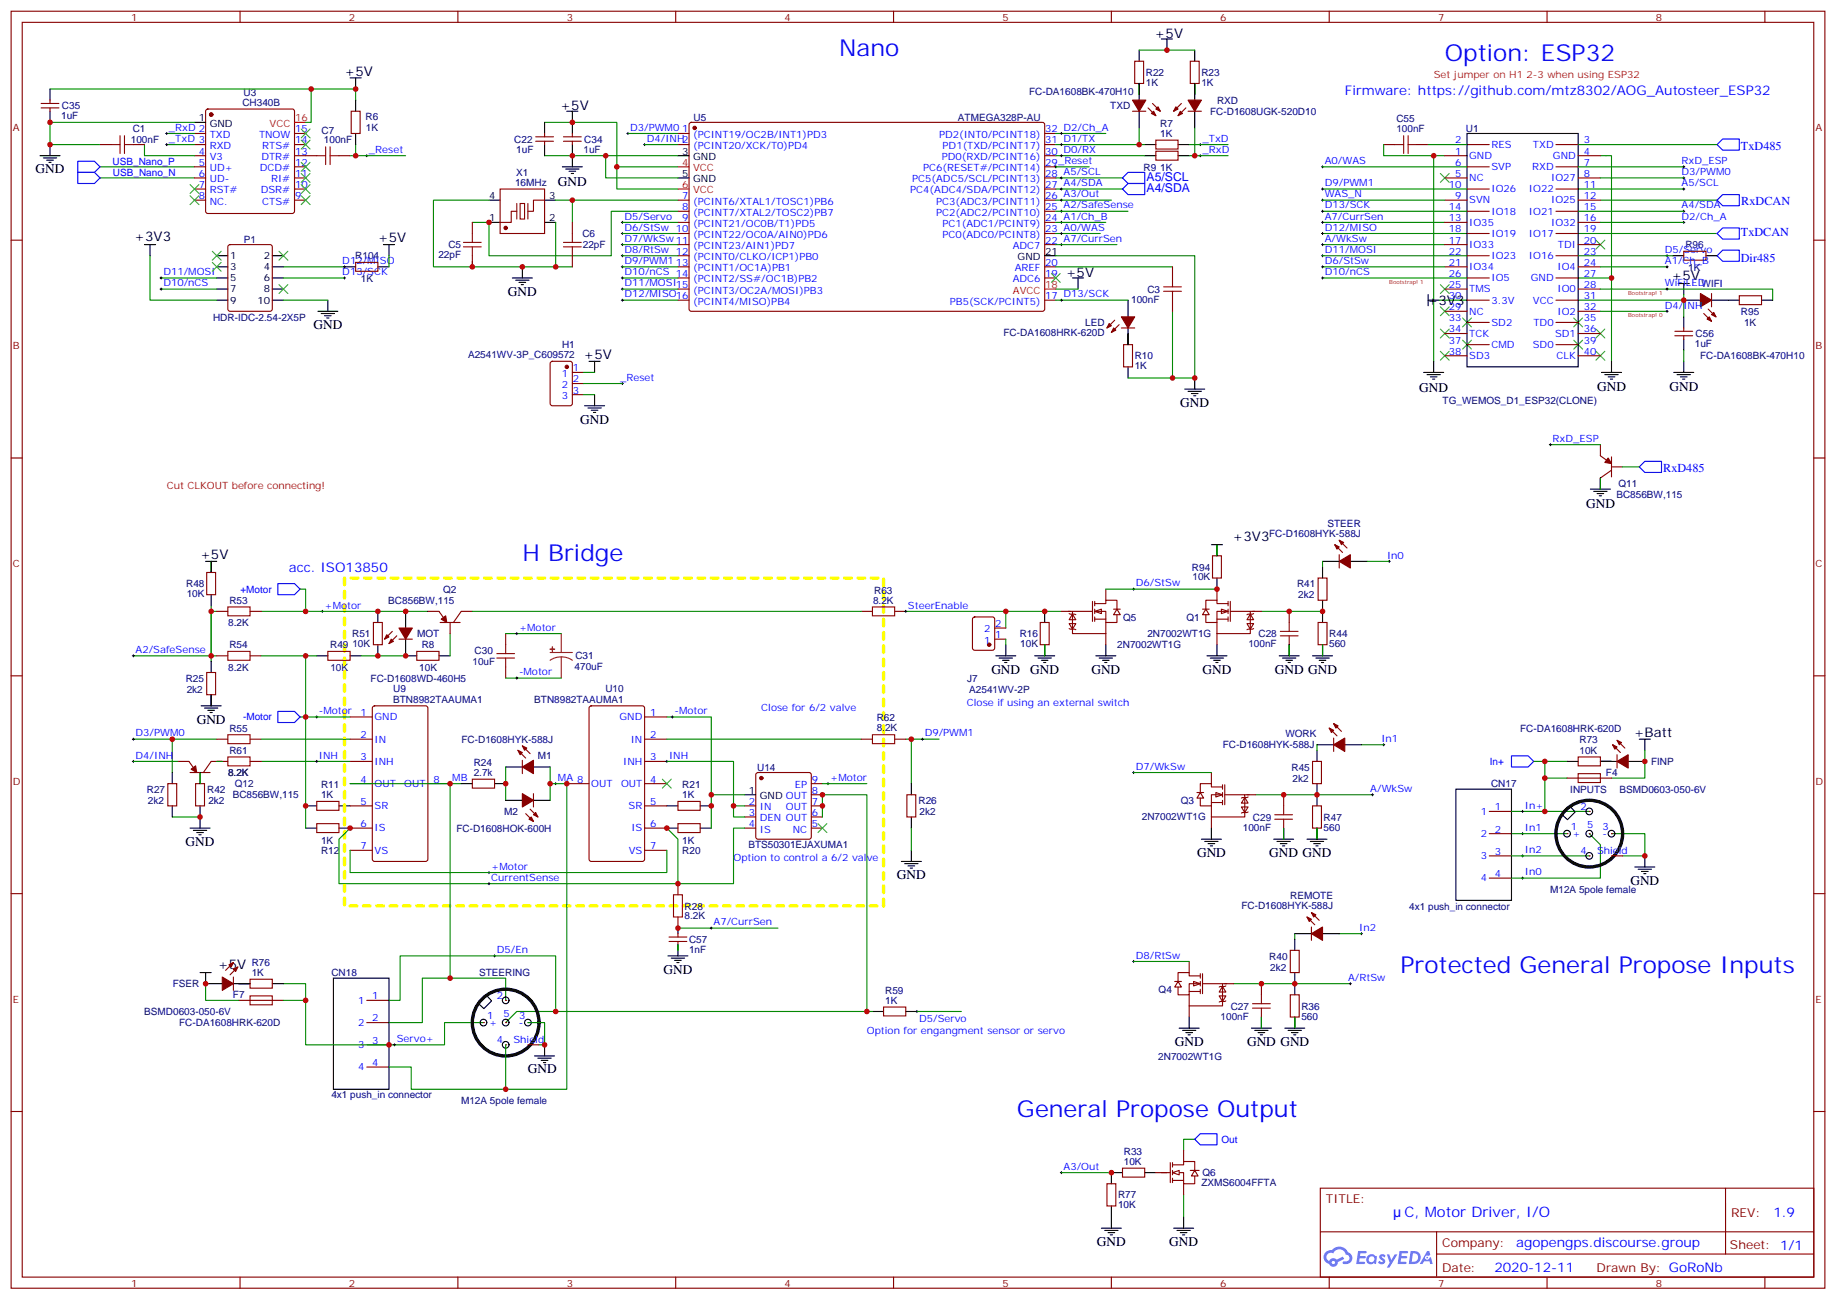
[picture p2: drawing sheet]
<svg xmlns="http://www.w3.org/2000/svg" width="583mm" height="413mm" viewBox="0 0 583 413" stroke-linecap="round" stroke-linejoin="round" font-family="sans-serif">
<defs><g id="words">
<g font-size="7.4" fill="#00f">
<text x="266.3" y="17.7">Nano</text>
<text x="458.6" y="19.4">Option: ESP32</text>
<text x="165.8" y="178.2">H Bridge</text>
<text x="444.5" y="308.7">Protected General Propose Inputs</text>
<text x="322.8" y="354.6">General Propose Output</text>
</g>
<text font-size="4.6" fill="#00f" x="445.8" y="386.2">C, Motor Driver, I/O</text>
<g font-size="4.2">
<text x="366.5" y="12.1">+5V</text>
<text x="109.4" y="24">+5V</text>
<text x="177.9" y="35">+5V</text>
<text x="11.3" y="55.1">GND</text>
<text x="177.1" y="59">GND</text>
<text x="42.6" y="76.5">+3V3</text>
<text x="119.9" y="76.9">+5V</text>
<text x="338.3" y="87.9">+5V</text>
<text x="530.6" y="88.9">+5V</text>
<text x="161.2" y="93.9">GND</text>
<text x="453.2" y="96.7">+3V3</text>
<text x="99.5" y="104.5">GND</text>
<text x="185.2" y="114">+5V</text>
<text x="450.5" y="124.3">GND</text>
<text x="507" y="124.2">GND</text>
<text x="529.9" y="124.2">GND</text>
<text x="374.6" y="129.2">GND</text>
<text x="184.1" y="134.4">GND</text>
<text x="503.5" y="161.3">GND</text>
<text x="391.2" y="171.8">+3V3</text>
<text x="63.5" y="177.5">+5V</text>
<text x="314.7" y="213.8">GND</text>
<text x="327" y="213.8">GND</text>
<text x="346.4" y="213.8">GND</text>
<text x="381.7" y="213.8">GND</text>
<text x="404.7" y="213.8">GND GND</text>
<text x="62.4" y="229.7">GND</text>
<text x="518.6" y="233.9">+Batt</text>
<text x="58.9" y="268.5">GND</text>
<text x="380" y="272">GND</text>
<text x="402.9" y="272">GND GND</text>
<text x="284.7" y="279.1">GND</text>
<text x="517.5" y="280.8">GND</text>
<text x="69.2" y="307.6">+5V</text>
<text x="210.6" y="309.1">GND</text>
<text x="372.9" y="332">GND</text>
<text x="395.8" y="332">GND GND</text>
<text x="167.6" y="340.5">GND</text>
<text x="348.2" y="395.5">GND</text>
<text x="371.1" y="395.5">GND</text>
</g>
<g font-size="4.2" fill="#00f">
<text x="426.9" y="30">Firmware: https://github.com/mtz8302/AOG_Autosteer_ESP32</text>
<text x="91.7" y="181.7">acc. ISO13850</text>
<text x="562.9" y="386.4">1.9</text>
<text x="481.3" y="396">agopengps.discourse.group</text>
<text x="474.4" y="403.8">2020-12-11</text>
</g>
<g font-size="3.9" fill="#00f">
<text x="552.6" y="47.7">TxD485</text>
<text x="364" y="57.3">A5/SCL</text>
<text x="364" y="60.9">A4/SDA</text>
<text x="552.7" y="65.2">RxDCAN</text>
<text x="552.6" y="75">TxDCAN</text>
<text x="552.6" y="83.1">Dir485</text>
<text x="527.9" y="150">RxD485</text>
</g>
<g font-size="3.9" fill="#800">
<text x="420.9" y="381.7">TITLE:</text>
<text x="549.5" y="386.4">REV:</text>
<text x="457.8" y="395.9">Company:</text>
<text x="549.1" y="396.6">Sheet: 1/1</text>
<text x="457.8" y="403.6">Date:</text>
<text x="506.8" y="403.7">Drawn By: GoRoNb</text>
</g>
<g font-size="3.2" fill="#800">
<text x="41.6" y="6.6">1</text>
<text x="110.8" y="6.6">2</text>
<text x="179.9" y="6.6">3</text>
<text x="249.1" y="6.6">4</text>
<text x="318.2" y="6.6">5</text>
<text x="387.3" y="6.6">6</text>
<text x="456.5" y="6.6">7</text>
<text x="525.6" y="6.6">8</text>
<text x="4.1" y="41.7">A</text>
<text x="576.3" y="41.7">A</text>
<text x="4.1" y="110.8">B</text>
<text x="576.3" y="110.8">B</text>
<text x="4.1" y="180">C</text>
<text x="576.3" y="180">C</text>
<text x="4.1" y="249.1">D</text>
<text x="576.3" y="249.1">D</text>
<text x="4.1" y="318.2">E</text>
<text x="576.3" y="318.2">E</text>
<text x="41.6" y="408.4">1</text>
<text x="110.8" y="408.4">2</text>
<text x="179.9" y="408.4">3</text>
<text x="249.1" y="408.4">4</text>
<text x="318.2" y="408.4">5</text>
<text x="387.3" y="408.4">6</text>
<text x="456.5" y="408.4">7</text>
<text x="525.6" y="408.4">8</text>
</g>
<g font-size="3.2" fill="#000080">
<text x="363.7" y="27.3">1K</text>
<text x="363.7" y="24.1">R22</text>
<text x="381.4" y="27.3">1K</text>
<text x="381.4" y="24.1">R23</text>
<text x="19.7" y="34.7">C35</text>
<text x="77" y="33.5">CH340B</text>
<text x="77.3" y="30.4">U3</text>
<text x="326.7" y="30">FC-DA1608BK-470H10</text>
<text x="352.4" y="34.7">TXD</text>
<text x="386.3" y="32.9">RXD</text>
<text x="19.4" y="37.9">1uF</text>
<text x="42.1" y="41.7">C1</text>
<text x="116.1" y="38.2">R6</text>
<text x="116.1" y="41.7">1K</text>
<text x="220.1" y="38.3">U5</text>
<text x="304.1" y="38.3">ATMEGA328P-AU</text>
<text x="368.3" y="40.2">R7</text>
<text x="384.1" y="36.5">FC-D1608UGK-520D10</text>
<text x="443.2" y="38.8">C55</text>
<text x="465.3" y="41.8">U1</text>
<text x="41.5" y="45.3">100nF</text>
<text x="102.1" y="42.4">C7</text>
<text x="102.8" y="45.5">100nF</text>
<text x="163.3" y="45.3">C22</text>
<text x="185.5" y="45.3">C34</text>
<text x="368.3" y="43.4">1K</text>
<text x="443.2" y="42">100nF</text>
<text x="163.9" y="48.5">1uF</text>
<text x="185.2" y="48.5">1uF</text>
<text x="163.5" y="58.9">16MHz</text>
<text x="163.8" y="55.8">X1</text>
<text x="363" y="54.1">R9</text>
<text x="368.3" y="54.4">1K</text>
<text x="77.4" y="77.1">P1</text>
<text x="184.9" y="75.2">C6</text>
<text x="112.8" y="82.3">R104</text>
<text x="139.2" y="82">22pF</text>
<text x="142.3" y="78.8">C5</text>
<text x="185" y="78.8">22pF</text>
<text x="535" y="78.8">R96</text>
<text x="114.5" y="89.4">1K</text>
<text x="535.9" y="85.9">1K</text>
<text x="364.2" y="92.9">C3</text>
<text x="67.6" y="101.8">HDR-IDC-2.54-2X5P</text>
<text x="359.1" y="96.1">100nF</text>
<text x="552.6" y="100">R95</text>
<text x="318.6" y="106.7">FC-DA1608HRK-620D</text>
<text x="344.5" y="103.5">LED</text>
<text x="538.2" y="107">C56</text>
<text x="553.6" y="103.5">1K</text>
<text x="148.6" y="113.6">A2541WV-3P_C609572</text>
<text x="178.4" y="110.4">H1</text>
<text x="538" y="110.2">1uF</text>
<text x="360.2" y="117.2">1K</text>
<text x="360.2" y="114.1">R10</text>
<text x="539.6" y="114">FC-DA1608BK-470H10</text>
<text x="457.9" y="128.1">TG_WEMOS_D1_ESP32(CLONE)</text>
<text x="513.7" y="154.7">Q11</text>
<text x="513.1" y="158.2">BC856BW,115</text>
<text x="421.4" y="167.2">STEER</text>
<text x="402.9" y="170.4">FC-D1608HYK-588J</text>
<text x="378.4" y="181.1">R94</text>
<text x="378.5" y="184.3">10K</text>
<text x="59.1" y="186.4">R48</text>
<text x="59.3" y="189.5">10K</text>
<text x="72.8" y="191.7">R53</text>
<text x="123.3" y="191.7">BC856BW,115</text>
<text x="140.7" y="188.2">Q2</text>
<text x="277.1" y="191.6">8.2K</text>
<text x="277.5" y="188.4">R63</text>
<text x="411.7" y="186.4">R41</text>
<text x="412.1" y="189.9">2k2</text>
<text x="356.5" y="197">Q5</text>
<text x="376.6" y="197">Q1</text>
<text x="72.5" y="198.7">8.2K</text>
<text x="111.8" y="202.2">R51</text>
<text x="132.4" y="202.3">MOT</text>
<text x="323.7" y="202.3">R16</text>
<text x="364.2" y="202.3">2N7002WT1G</text>
<text x="399.5" y="202.3">C28</text>
<text x="421.9" y="202.3">R44</text>
<text x="72.8" y="205.8">R54</text>
<text x="104.8" y="205.8">R49</text>
<text x="111.8" y="205.4">10K</text>
<text x="133.9" y="205.8">R8</text>
<text x="150.7" y="207.5">C30</text>
<text x="182.6" y="209.3">C31</text>
<text x="323.8" y="205.4">10K</text>
<text x="354.7" y="205.8">2N7002WT1G</text>
<text x="396.3" y="205.4">100nF</text>
<text x="421.9" y="205.4">560</text>
<text x="72.4" y="212.8">8.2K</text>
<text x="104.9" y="212.8">10K</text>
<text x="133.1" y="212.8">10K</text>
<text x="150" y="211.1">10uF</text>
<text x="182.4" y="212.5">470uF</text>
<text x="58.9" y="216.4">R25</text>
<text x="59.3" y="219.9">2k2</text>
<text x="117.6" y="216.4">FC-D1608WD-460H5</text>
<text x="124.8" y="219.8">U9</text>
<text x="192.2" y="219.8">U10</text>
<text x="307" y="216.4">J7</text>
<text x="307.7" y="219.9">A2541WV-2P</text>
<text x="124.8" y="223">BTN8982TAAUMA1</text>
<text x="169.6" y="223">BTN8982TAAUMA1</text>
<text x="72.8" y="232.2">R55</text>
<text x="278.3" y="232.2">8.2K</text>
<text x="278.3" y="229">R62</text>
<text x="408" y="234">WORK</text>
<text x="482.5" y="232.2">FC-DA1608HRK-620D</text>
<text x="72.8" y="239.3">R61</text>
<text x="146.5" y="235.8">FC-D1608HYK-588J</text>
<text x="388.1" y="237.5">FC-D1608HYK-588J</text>
<text x="501.4" y="239.2">10K</text>
<text x="501.4" y="236">R73</text>
<text x="150.4" y="243.2">R24</text>
<text x="170.7" y="241">M1</text>
<text x="240.3" y="244.6">U14</text>
<text x="410" y="244.6">R45</text>
<text x="524.1" y="242.9">FINP</text>
<text x="46.6" y="251.7">R27</text>
<text x="65.8" y="251.7">R42</text>
<text x="72.4" y="246.3">8.2K</text>
<text x="74.5" y="249.9">Q12</text>
<text x="101.9" y="250.2">R11</text>
<text x="150.4" y="246.3">2.7k</text>
<text x="216.6" y="250.2">R21</text>
<text x="410.3" y="248.1">2k2</text>
<text x="473.3" y="249.9">CN17</text>
<text x="498.4" y="251.6">INPUTS</text>
<text x="509.7" y="246.4">F4</text>
<text x="514.1" y="251.7">BSMD0603-050-6V</text>
<text x="46.9" y="255.2">2k2</text>
<text x="66.1" y="255.2">2k2</text>
<text x="73.9" y="253.4">BC856BW,115</text>
<text x="101.9" y="253.3">1K</text>
<text x="216.6" y="253.3">1K</text>
<text x="291.5" y="255.2">R26</text>
<text x="374.8" y="255.2">Q3</text>
<text x="160" y="258.7">M2</text>
<text x="291.9" y="258.7">2k2</text>
<text x="362.5" y="260.4">2N7002WT1G</text>
<text x="394.5" y="263.6">100nF</text>
<text x="397.7" y="260.5">C29</text>
<text x="420.2" y="263.6">560</text>
<text x="420.2" y="260.5">R47</text>
<text x="101.9" y="267.8">1K</text>
<text x="144.9" y="264">FC-D1608HOK-600H</text>
<text x="216.6" y="267.8">1K</text>
<text x="237.5" y="269.3">BTS50301EJAXUMA1</text>
<text x="101.9" y="271">R12</text>
<text x="216.6" y="271">R20</text>
<text x="409.6" y="285.4">REMOTE</text>
<text x="492" y="283.4">M12A 5pole female</text>
<text x="217.3" y="291.8">8.2K</text>
<text x="217.3" y="288.7">R28</text>
<text x="394" y="288.6">FC-D1608HYK-588J</text>
<text x="447.3" y="288.7">4x1 push_in connector</text>
<text x="218.7" y="299.2">C57</text>
<text x="218.7" y="302.5">1nF</text>
<text x="402.9" y="304.6">R40</text>
<text x="79.9" y="309.8">1K</text>
<text x="79.9" y="306.7">R76</text>
<text x="105.2" y="309.9">CN18</text>
<text x="152.1" y="309.9">STEERING</text>
<text x="403.2" y="308.1">2k2</text>
<text x="54.8" y="313.4">FSER</text>
<text x="73.9" y="316.9">F7</text>
<text x="281" y="315.5">R59</text>
<text x="367.8" y="315.2">Q4</text>
<text x="45.8" y="322.2">BSMD0603-050-6V</text>
<text x="281" y="318.6">1K</text>
<text x="387.4" y="323.6">100nF</text>
<text x="390.7" y="320.4">C27</text>
<text x="413.1" y="323.6">560</text>
<text x="413.1" y="320.4">R36</text>
<text x="56.9" y="325.8">FC-DA1608HRK-620D</text>
<text x="367.7" y="336.3">2N7002WT1G</text>
<text x="105.2" y="348.6">4x1 push_in connector</text>
<text x="146.3" y="350.5">M12A 5pole female</text>
<text x="356.7" y="369.7">10K</text>
<text x="356.7" y="366.5">R33</text>
<text x="381.4" y="376.4">ZXMS6004FFTA</text>
<text x="381.7" y="373.3">Q6</text>
<text x="354.9" y="383.6">10K</text>
<text x="354.9" y="380.4">R77</text>
</g>
<g font-size="3.2" fill="#f00">
<text x="455.1" y="24.7">Set jumper on H1 2-3 when using ESP32</text>
<text x="85.6" y="40.3">VCC</text>
<text x="93.7" y="38.5">16</text>
<text x="216.5" y="52.6">4</text>
<text x="216.5" y="59.7">6</text>
<text x="220" y="54.4">VCC</text>
<text x="220" y="61.4">VCC</text>
<text x="321.5" y="93.2">AVCC</text>
<text x="331.8" y="91.4">18</text>
</g>
<g font-size="3.2" fill="#00f">
<text x="53.6" y="41.5">_RxD 2</text>
<text x="200" y="41.5">D3/PWM0</text>
<text x="53.6" y="45">_TxD 3</text>
<text x="66.6" y="43.8">TXD</text>
<text x="66.6" y="47.3">RXD</text>
<text x="82.2" y="43.8">TNOW</text>
<text x="83.3" y="47.3">RTS#</text>
<text x="93.7" y="45.5">14</text>
<text x="93.7" y="42">15</text>
<text x="205.3" y="45">D4/INH2</text>
<text x="216.5" y="42">1</text>
<text x="220" y="43.8">(PCINT19/OC2B/INT1)PD3</text>
<text x="220" y="47.3">(PCINT20/XCK/T0)PD4</text>
<text x="298.1" y="43.8">PD2(INT0/PCINT18)</text>
<text x="299.2" y="47.3">PD1(TXD/PCINT17)</text>
<text x="331.8" y="45.5">31 D1/TX</text>
<text x="331.8" y="42">32 D2/Ch_A</text>
<text x="381.7" y="45">_TxD</text>
<text x="461.9" y="45.5">2</text>
<text x="473.4" y="47">RES</text>
<text x="486.6" y="47">TXD</text>
<text x="502.7" y="45.5">3</text>
<text x="35.8" y="52.3">USB_Nano_P</text>
<text x="63.1" y="49.1">4</text>
<text x="63.1" y="52.6">5</text>
<text x="66.6" y="50.8">V3</text>
<text x="83" y="50.8">DTR#</text>
<text x="93.7" y="52.6">12</text>
<text x="93.7" y="49.1">13</text>
<text x="117.1" y="48.5">_Reset</text>
<text x="299" y="50.8">PD0(RXD/PCINT16)</text>
<text x="331.8" y="52.6">29_Reset</text>
<text x="331.8" y="49.1">30 D0/RX</text>
<text x="381.7" y="48.5">_RxD</text>
<text x="420.5" y="52.1">A0/WAS</text>
<text x="461.9" y="49.1">1</text>
<text x="461.9" y="52.6">6</text>
<text x="466.4" y="50.5">GND</text>
<text x="493" y="50.5">GND</text>
<text x="502.7" y="49.1">4</text>
<text x="502.7" y="52.6">7</text>
<text x="533.8" y="52.1">RxD_ESP</text>
<text x="35.9" y="55.8">USB_Nano_N</text>
<text x="63.1" y="56.1">6</text>
<text x="63.1" y="59.7">7</text>
<text x="66.6" y="54.4">UD+</text>
<text x="66.6" y="57.9">UD-</text>
<text x="82.5" y="54.4">DCD#</text>
<text x="86" y="57.9">RI#</text>
<text x="93.7" y="59.7">10</text>
<text x="93.7" y="56.1">11</text>
<text x="289.6" y="57.9">PC5(ADC5/SCL/PCINT13)</text>
<text x="293.1" y="54.4">PC6(RESET#/PCINT14)</text>
<text x="331.8" y="59.7">27 A4/SDA</text>
<text x="331.8" y="56.1">28 A5/SCL</text>
<text x="420.5" y="59.1">D9/PWM1</text>
<text x="459.9" y="59.7">10</text>
<text x="461.9" y="56.1">5</text>
<text x="466.4" y="57.5">NC</text>
<text x="473.4" y="54">SVP</text>
<text x="486.4" y="54">RXD</text>
<text x="492.4" y="57.5">IO27</text>
<text x="502.7" y="56.1">8</text>
<text x="502.7" y="59.7">11</text>
<text x="533.8" y="59.1">A5/SCL</text>
<text x="533.8" y="55.6">D3/PWM0</text>
<text x="63.1" y="63.2">8</text>
<text x="66.6" y="61.4">RST#</text>
<text x="66.6" y="64.9">NC.</text>
<text x="82.8" y="61.4">DSR#</text>
<text x="83.2" y="64.9">CTS#</text>
<text x="93.7" y="63.2">9</text>
<text x="216.5" y="63.2">7</text>
<text x="220" y="64.9">(PCINT6/XTAL1/TOSC1)PB6</text>
<text x="288.9" y="61.4">PC4(ADC4/SDA/PCINT12)</text>
<text x="297.2" y="64.9">PC3(ADC3/PCINT11)</text>
<text x="331.8" y="63.2">26 A3/Out</text>
<text x="420.5" y="62.7">WAS_N</text>
<text x="461.9" y="63.2">9</text>
<text x="466.4" y="64.6">SVN</text>
<text x="473.4" y="61.1">IO26</text>
<text x="485.3" y="61.1">IO22</text>
<text x="492.4" y="64.6">IO25</text>
<text x="502.7" y="63.2">12</text>
<text x="198.3" y="69.7">D5/Servo</text>
<text x="216.5" y="66.7">8</text>
<text x="216.5" y="70.2">9</text>
<text x="220" y="68.5">(PCINT7/XTAL2/TOSC2)PB7</text>
<text x="297.2" y="68.5">PC2(ADC2/PCINT10)</text>
<text x="331.8" y="70.2">24 A1/Ch_B</text>
<text x="331.8" y="66.7">25 A2/SafeSense</text>
<text x="420.5" y="69.7">A7/CurrSen</text>
<text x="420.5" y="66.2">D13/SCK</text>
<text x="459.9" y="70.2">13</text>
<text x="459.9" y="66.7">14</text>
<text x="466.4" y="71.6">IO35</text>
<text x="473.4" y="68.1">IO18</text>
<text x="485.3" y="68.1">IO21</text>
<text x="492.4" y="71.6">IO32</text>
<text x="502.7" y="66.7">15</text>
<text x="502.7" y="70.2">16</text>
<text x="533.8" y="66.2">A4/SDA</text>
<text x="533.8" y="69.7">D2/Ch_A</text>
<text x="198.3" y="76.8">D7/WkSw 11</text>
<text x="198.3" y="73.2">D6/StSw 10</text>
<text x="220" y="72">(PCINT21/OC0B/T1)PD5</text>
<text x="220" y="75.5">(PCINT22/OC0A/AIN0)PD6</text>
<text x="299.2" y="75.5">PC0(ADC0/PCINT8)</text>
<text x="299.2" y="72">PC1(ADC1/PCINT9)</text>
<text x="331.8" y="77.3">22 A7/CurrSen</text>
<text x="331.8" y="73.8">23 A0/WAS</text>
<text x="420.5" y="76.8">A/WkSw</text>
<text x="420.5" y="73.2">D12/MISO</text>
<text x="459.9" y="77.3">17</text>
<text x="459.9" y="73.8">18</text>
<text x="473.4" y="75.2">IO19</text>
<text x="485.3" y="75.2">IO17</text>
<text x="502.7" y="73.8">19</text>
<text x="502.7" y="77.3">20</text>
<text x="108.7" y="83.8">D12/MISO</text>
<text x="198.3" y="83.8">D9/PWM1</text>
<text x="198.3" y="80.3">D8/RtSw 12</text>
<text x="220" y="79.1">(PCINT23/AIN1)PD7</text>
<text x="220" y="82.6">(PCINT0/CLKO/ICP1)PB0</text>
<text x="321.5" y="79.1">ADC7</text>
<text x="420.5" y="83.8">D6/StSw</text>
<text x="420.5" y="80.3">D11/MOSI</text>
<text x="459.9" y="80.8">22</text>
<text x="466.4" y="78.7">IO33</text>
<text x="473.4" y="82.2">IO23</text>
<text x="485.3" y="82.2">IO16</text>
<text x="494.5" y="78.7">TDI</text>
<text x="502.7" y="80.8">23</text>
<text x="528.5" y="80.3">D5/Servo</text>
<text x="528.5" y="83.8">A1/Ch_B</text>
<text x="51.9" y="87.3">D11/MOSI</text>
<text x="108.7" y="87.3">D13/SCK</text>
<text x="198.3" y="87.3">D10/nCS 14</text>
<text x="214.5" y="84.3">13</text>
<text x="220" y="86.1">(PCINT1/OC1A)PB1</text>
<text x="220" y="89.6">(PCINT2/SS#/OC1B)PB2</text>
<text x="321.5" y="89.6">ADC6</text>
<text x="322.1" y="86.1">AREF</text>
<text x="331.8" y="87.9">19</text>
<text x="331.8" y="84.3">20</text>
<text x="420.5" y="87.3">D10/nCS</text>
<text x="459.9" y="84.3">21</text>
<text x="459.9" y="87.9">26</text>
<text x="466.4" y="85.8">IO34</text>
<text x="473.4" y="89.3">IO5</text>
<text x="485.9" y="89.3">GND</text>
<text x="494.4" y="85.8">IO4</text>
<text x="502.7" y="84.3">24</text>
<text x="502.7" y="87.9">27</text>
<text x="51.9" y="90.9">D10/nCS</text>
<text x="198.3" y="94.4">D12/MISO16</text>
<text x="198.3" y="90.9">D11/MOSI15</text>
<text x="220" y="93.2">(PCINT3/OC2A/MOSI)PB3</text>
<text x="331.8" y="94.9">17 D13/SCK</text>
<text x="459.9" y="91.4">25</text>
<text x="459.9" y="94.9">30</text>
<text x="466.4" y="92.8">TMS</text>
<text x="494.4" y="92.8">IO0</text>
<text x="502.7" y="91.4">28</text>
<text x="502.7" y="94.9">31</text>
<text x="528.5" y="90.9">WiFiLEDWIFI</text>
<text x="220" y="96.7">(PCINT4/MISO)PB4</text>
<text x="301.5" y="96.7">PB5(SCK/PCINT5)</text>
<text x="459.9" y="98.5">29</text>
<text x="459.9" y="102">33</text>
<text x="466.4" y="99.9">NC</text>
<text x="473.4" y="96.3">3.3V</text>
<text x="486.6" y="96.3">VCC</text>
<text x="494.4" y="99.9">IO2</text>
<text x="502.7" y="98.5">32</text>
<text x="502.7" y="102">35</text>
<text x="528.5" y="97.9">D4/INH</text>
<text x="459.9" y="105.5">34</text>
<text x="466.4" y="106.9">TCK</text>
<text x="473.4" y="103.4">SD2</text>
<text x="486.8" y="103.4">TD0</text>
<text x="493.6" y="106.9">SD1</text>
<text x="502.7" y="105.5">36</text>
<text x="459.9" y="109">37</text>
<text x="459.9" y="112.6">38</text>
<text x="466.4" y="114">SD3</text>
<text x="473.4" y="110.5">CMD</text>
<text x="486.6" y="110.5">SD0</text>
<text x="494.1" y="114">CLK</text>
<text x="502.7" y="109">39</text>
<text x="502.7" y="112.6">40</text>
<text x="178.4" y="119.6">1</text>
<text x="181.9" y="117.9">1</text>
<text x="178.4" y="123.2">2</text>
<text x="181.9" y="121.4">2</text>
<text x="181.9" y="124.9">3</text>
<text x="196.8" y="120.9">_Reset</text>
<text x="178.4" y="126.7">3</text>
<text x="492.8" y="140.3">RxD_ESP</text>
<text x="440.3" y="177.3">In0</text>
<text x="76.3" y="188.1">+Motor</text>
<text x="360.5" y="186.1">D6/StSw</text>
<text x="103" y="193.2">+Motor</text>
<text x="288.2" y="193.2">SteerEnable</text>
<text x="164.7" y="200.2">+Motor</text>
<text x="312.4" y="200.8">2</text>
<text x="315.9" y="202.5">1</text>
<text x="315.9" y="199">2</text>
<text x="43" y="207.3">A2/SafeSense</text>
<text x="312.4" y="204.3">1</text>
<text x="164.7" y="214.3">-Motor</text>
<text x="101.2" y="226.7">-Motor</text>
<text x="114.4" y="227.2">1</text>
<text x="206.4" y="227.2">1</text>
<text x="214.1" y="226.7">-Motor</text>
<text x="241.7" y="225.8">Close for 6/2 valve</text>
<text x="306.9" y="224">Close if using an external switch</text>
<text x="43" y="233.8">D3/PWM0</text>
<text x="77.1" y="228.7">-Motor</text>
<text x="118.9" y="228.6">GND</text>
<text x="196.6" y="228.6">GND</text>
<text x="293.5" y="233.8">D9/PWM1</text>
<text x="114.4" y="234.3">2</text>
<text x="118.9" y="235.7">IN</text>
<text x="200.2" y="235.7">IN</text>
<text x="206.4" y="234.3">2</text>
<text x="438.5" y="235.5">In1</text>
<text x="43" y="240.8">D4/INH</text>
<text x="101.2" y="240.8">INH</text>
<text x="114.4" y="241.3">3</text>
<text x="118.9" y="242.7">INH</text>
<text x="197.8" y="242.7">INH</text>
<text x="206.4" y="241.3">3</text>
<text x="212.4" y="240.8">INH</text>
<text x="360.5" y="244.3">D7/WkSw</text>
<text x="472.9" y="242.9">In+</text>
<text x="114.4" y="248.4">4</text>
<text x="118.9" y="249.8">OUT</text>
<text x="128.3" y="249.8">OUT</text>
<text x="137.6" y="248.4">8</text>
<text x="143.6" y="247.9">MB</text>
<text x="177.1" y="247.9">MA 8</text>
<text x="187.7" y="249.8">OUT</text>
<text x="197.1" y="249.8">OUT</text>
<text x="206.4" y="248.4">4</text>
<text x="252.3" y="250.2">EP</text>
<text x="257.7" y="251.9">8</text>
<text x="257.7" y="248.4">9</text>
<text x="263.5" y="247.9">+Motor</text>
<text x="435" y="251.4">A/WkSw</text>
<text x="114.4" y="255.4">5</text>
<text x="118.9" y="256.9">SR</text>
<text x="199.5" y="256.9">SR</text>
<text x="206.4" y="255.4">5</text>
<text x="237.7" y="255.4">2</text>
<text x="241.2" y="257.2">IN</text>
<text x="249.4" y="257.2">OUT</text>
<text x="257.7" y="255.4">7</text>
<text x="474.5" y="257.2">1</text>
<text x="484" y="256.7">In+</text>
<text x="501.6" y="257.2">2</text>
<text x="114.4" y="262.5">6</text>
<text x="118.9" y="263.9">IS</text>
<text x="200.4" y="263.9">IS</text>
<text x="206.4" y="262.5">6</text>
<text x="237.7" y="259">3</text>
<text x="237.7" y="262.5">4</text>
<text x="241.2" y="260.7">DEN OUT</text>
<text x="257.7" y="262.5">5</text>
<text x="257.7" y="259">6</text>
<text x="470" y="258.6">1</text>
<text x="484" y="263.7">In1</text>
<text x="498.6" y="263.6">1</text>
<text x="503.8" y="262.9">5</text>
<text x="508.7" y="263.6">3</text>
<text x="114.4" y="269.6">7</text>
<text x="206.4" y="269.6">7</text>
<text x="241.2" y="264.3">IS</text>
<text x="251.6" y="264.3">NC</text>
<text x="470" y="265.7">2</text>
<text x="474.5" y="264.3">2</text>
<text x="499.2" y="265.7">+</text>
<text x="508.7" y="265.7">-</text>
<text x="118.9" y="271">VS</text>
<text x="199.6" y="271">VS</text>
<text x="232.8" y="273.4">Option to control a 6/2 valve</text>
<text x="470" y="272.7">3</text>
<text x="474.5" y="271.3">3</text>
<text x="484" y="270.8">In2</text>
<text x="501.6" y="271">4</text>
<text x="506.9" y="271">Shield</text>
<text x="155.9" y="276.1">+Motor</text>
<text x="155.9" y="279.6">CurrentSense</text>
<text x="470" y="279.8">4</text>
<text x="474.5" y="278.4">4</text>
<text x="484" y="277.8">In0</text>
<text x="226.5" y="293.7">A7/CurrSen</text>
<text x="431.4" y="295.5">In2</text>
<text x="157.7" y="302.5">D5/En</text>
<text x="360.5" y="304.3">D8/RtSw</text>
<text x="427.9" y="311.4">A/RtSw</text>
<text x="118.2" y="317.2">1</text>
<text x="157.7" y="317.2">2</text>
<text x="113.7" y="318.6">1</text>
<text x="154.6" y="323.5">1</text>
<text x="159.8" y="322.8">5</text>
<text x="164.7" y="323.5">3</text>
<text x="113.7" y="325.6">2</text>
<text x="118.2" y="324.2">2</text>
<text x="155.2" y="325.6">+</text>
<text x="164.7" y="325.6">-</text>
<text x="275.2" y="328.1">Option for engangment sensor or servo</text>
<text x="291.7" y="324.4">D5/Servo</text>
<text x="113.7" y="332.7">3</text>
<text x="118.2" y="331.3">3</text>
<text x="125.9" y="330.8">Servo+</text>
<text x="157.7" y="330.9">4</text>
<text x="163" y="330.9">Shield</text>
<text x="113.7" y="339.8">4</text>
<text x="118.2" y="338.3">4</text>
<text x="387.7" y="362.8">Out</text>
<text x="337.6" y="371.3">A3/Out</text>
</g>
<g font-size="3.2">
<text x="63.1" y="38.5">1</text>
<text x="66.6" y="40.3">GND</text>
<text x="216.5" y="49.1">3</text>
<text x="220" y="50.8">GND</text>
<text x="216.5" y="56.1">5</text>
<text x="220" y="57.9">GND</text>
<text x="155.3" y="63.2">4</text>
<text x="174.3" y="63.2">3</text>
<text x="155.3" y="70.2">1</text>
<text x="174.3" y="70.2">2</text>
<text x="73" y="82.2">1</text>
<text x="83.7" y="82.2">2</text>
<text x="323" y="82.6">GND</text>
<text x="331.8" y="80.8">21</text>
<text x="73" y="85.8">3</text>
<text x="73" y="89.3">5</text>
<text x="83.7" y="85.8">4</text>
<text x="83.7" y="89.3">6</text>
<text x="73" y="92.8">7</text>
<text x="83.7" y="92.8">8</text>
<text x="73" y="96.3">9</text>
<text x="81.7" y="96.3">10</text>
<text x="237.7" y="251.9">1</text>
<text x="241.2" y="253.7">GND OUT</text>
</g>
<text font-size="3.2" fill="#c00" x="52.9" y="155.3">Cut CLKOUT before connecting!</text>
<g font-size="1.8" fill="#f00">
<text x="441" y="90">Bootstrap! 1</text>
<text x="516.8" y="93.5">Bootstrap! 1</text>
<text x="516.8" y="100.6">Bootstrap! 0</text>
</g>
</g></defs>
<g fill="none" stroke="#870000" stroke-width=".35">
<path d="M3.5 3.6h575.8v405.3h-575.8zM7.1 7.1h568.6v398.3h-568.6zM76.2 3.6v3.5M145.3 3.6v3.5M214.5 3.6v3.5M283.6 3.6v3.5M352.8 3.6v3.5M421.9 3.6v3.5M491.1 3.6v3.5M560.2 3.6v3.5M3.5 76.2h3.6M575.7 76.2h3.6"/>
<path d="M3.5 145.4h3.6M575.7 145.4h3.6M3.5 214.5h3.6M575.7 214.5h3.6M3.5 283.7h3.6M575.7 283.7h3.6M3.5 352.8h3.6M575.7 352.8h3.6M419.1 377.2h156.6v28.2h-156.6zM547.7 377.2v20.9M419.1 391h156.5M456 398.1h119.6"/>
<path d="M456 391v14.1M76.2 405.4v3.5M145.3 405.4v3.5M214.5 405.4v3.5M283.6 405.4v3.5M352.8 405.4v3.5M421.9 405.4v3.5M491.1 405.4v3.5M560.2 405.4v3.5"/>
</g>
<g fill="#5487ff">
<path d="M438.1 398.3a1.22 1.22 0 0 1 1.7 .3l-.4 .6a.47 .47 0 0 0-.3-.4 .47 .47 0 0 0-.5 .2l.1 .2a1.14 1.14 0 0 1 .8 1.7 1.14 1.14 0 0 1-1.9 0l-.2-.2 .5-.5 .7 .4a.29 .29 0 0 0 .3-.2 .29 .29 0 0 0-.2-.4 1.04 1.04 0 0 1-.6-1.7z"/>
<path d="M431.1 397.1h2.3l.4 .2-.2 .5h-1.8l-.1 .9h1.5l.3 .3-.3 .4h-1.6l-.2 1.1 1.7 .1 .2 .3-.2 .3h-2.6z"/>
<path d="M444.2 397.1l2.7 .2-.1 .5h-1.8l-.2 .9h1.6l.3 .3-.4 .4h-1.6l-.1 1.1 1.7 .1 .2 .3-.2 .3h-2.7z"/>
<path d="M453 397.1h.7l.3 1.2-.6 .4a.69 .69 0 0 0-1 .2 .69 .69 0 0 0 .4 1 .69 .69 0 0 0 .9-.6l.5-.3 .6 2.2h-.8l-.3-.9h-1.7l-.5 .9h-.8z"/>
<path d="M440.2 398.2h.8l.6 1.8 1.1-1.8h.9l-2.6 4.2h-.8l.9-1.6z"/>
<path d="M447.8 397.1l-.6 4.1h1.3a2.11 2.11 0 0 0 2.5-2.1 2.11 2.11 0 0 0-2.5-2zM448.5 397.8a1.43 1.43 0 0 1 1.6 1.6 1.43 1.43 0 0 1-2 1.1z"/>
<path d="M434.1 398.7a1.54 1.54 0 0 0-.1 2.1 1.54 1.54 0 0 0 2.1 .2l.7 .2 .3-2.3-.6-.3a1.49 1.49 0 0 0-2.4 .1zM434.3 399.7a.95 .95 0 0 1 1.9 0 .95 .95 0 0 1-1.9 0z"/>
<path d="M420.8 397.5a2.18 2.18 0 0 0 1.1 3.7 1.44 1.44 0 0 0 1.6 .9 1.44 1.44 0 0 0 1.2-1.5l2-1-.5-.7-1.9 .9a1.47 1.47 0 0 0-2.4 .5 1.39 1.39 0 0 1-.7-2 1.39 1.39 0 0 1 2-.4 2.12 2.12 0 0 1 2.2-1.3 2.12 2.12 0 0 1 1.9 1.6 1.14 1.14 0 0 1 1 1.5 1.14 1.14 0 0 1-1.6 .7 .43 .43 0 0 0-.5 .3 .43 .43 0 0 0 .4 .5 1.98 1.98 0 0 0 2.5-1.2 1.98 1.98 0 0 0-1.2-2.5 3.1 3.1 0 0 0-5.3-.7l-.9 .1zM422.7 400.8a.55 .55 0 0 1 1.1 0 .55 .55 0 0 1-1.1 0z"/>
<circle cx="453" cy="399.2" r=".26"/>
</g>
<g fill="none" stroke="#008700" stroke-width=".35">
<path d="M361.6 15.9h17.6M15.9 28.3h82.9v10.5h-1.8M61.7 38.8h-45.8v7.1h15.8M98.8 28.3h14.1v3.5M181.7 38.8h14.1v14.2M361.6 26.5v3.5M379.2 26.5v3.5M31.7 53h30M31.7 56.5h30M45.9 45.9v3.5h15.8M52.9 42.4h8.8M52.9 45.9h8.8"/>
<path d="M112.9 45.9v3.5h-1.8M112.9 49.4h15.9M199.3 42.4h15.9M204.6 45.9h10.6M215.2 49.4h-22.9v7.1h22.9M215.2 53h-19.4v7h19.4M335.1 53h10.6M335.1 56.5h21.2M335.1 42.4h15.9M335.1 45.9h28.3M335.1 49.4h28.3M361.6 40.6v5.3"/>
<path d="M377.5 45.9h12.3M377.5 49.4h12.3M379.2 40.6v8.8M458.6 49.4h-3.5v65.3M508 49.4h3.5v65.3M155.2 63.5h-17.6v21.2h44.1M176.4 70.6v14.1M176.4 63.5h38.8M181.7 63.5v7.1M197.6 70.6h17.6M197.6 74.1h17.6M197.6 77.6h17.6"/>
<path d="M215.2 67.1h-21.2v14.1h-38.8v-10.6h-5.3M335.1 70.6h15.9M335.1 74.1h14.1M335.1 60h21.2M335.1 63.5h17.7M335.1 67.1h23M419.8 70.6h38.8M419.8 74.1h45.9M419.8 77.6h38.8M500.9 74.1h44.1M500.9 60h33.6M508 63.5h37"/>
<path d="M51.2 88.2h17.6M90 84.7h19.4M149.9 82.9v1.8M197.6 91.8h17.6M197.6 84.7h17.6M197.6 95.3h17.6M197.6 81.2h17.6M335.1 81.2h44.1v38.8h-7v-21.2M335.1 91.8h7.1M335.1 84.7h37.1M335.1 95.3h23M456.8 95.3h8.9"/>
<path d="M500.9 95.3h33.6v5.3M500.9 88.2h10.6M508 91.8h54.7v3.5M508 98.8h21.2M358.1 105.9v3.5M358.1 120h14.1M67 178.2v3.5M433.9 178.2h7.1M67 192.3v17.6M67 194.1h1.8M400.4 194.1h19.4M42.3 208.2h26.5"/>
<path d="M82.9 208.2h14.1v19.4h-1.8M160.5 215.2h17.7M42.3 234.6h26.5M54.7 234.6v10.6M67 220.5v3.5M82.9 234.6h28.2M97 227.6v35.3M211.7 227.6h14.1v35.3M211.7 234.6h61.7M287.5 234.6h1.8M298.1 234.6h-8.8v14.1M418 236.4v1.8"/>
<path d="M432.2 236.4h7M54.7 259.3h8.8M82.9 241.7h28.2M146.4 248.7h-3.5v61.8h17.6v7M160.5 243.5v10.5M174.6 243.5v10.5M398.6 252.3h37.1M289.3 262.9v7M411 296.4v1.7M425.1 296.4h7.1M391.6 312.2h37M153.5 324.6h-12.4v7h-17.6"/>
<path d="M276.9 321.1h-112.9l-3.5 3.5M336.9 372.2h15.9M375.7 379.3v7M379.2 361.6h-3.5v3.6"/>
</g>
<g fill="#870000" stroke="#870000" stroke-width=".35">
<circle cx="67" cy="36.4" r=".53"/>
<circle cx="220.5" cy="40.6" r=".53"/>
<circle cx="160.5" cy="72.4" r=".53"/>
</g>
<g fill="none" stroke="#870000" stroke-width=".35">
<path d="M360.2 19.4h2.8v7.1h-2.8zM377.8 19.4h2.8v7.1h-2.8zM65.5 34.8l.5-.2h26.8l.5 .2 .2 .5v31.8l-.2 .5-.5 .2h-26.8l-.5-.3-.2-.4v-31.8zM111.5 35.3h2.8v7.1h-2.8zM219 39l.4-.2 111.8 .1 .4 .6-.1 58.9-.6 .4-111.7-.1-.5-.6v-58.6zM61.7 42.4h3.6M61.7 45.9h3.6M61.7 49.4h3.6M61.7 53h3.6M61.7 56.5h3.6M93.5 42.4h3.5M93.5 45.9h3.5"/>
<path d="M93.5 49.4h3.5M93.5 53h3.5M93.5 56.5h3.5M215.2 42.4h3.5M215.2 45.9h3.5M331.6 42.4h3.5M331.6 45.9h3.5M331.6 49.4h3.5M331.6 53h3.5M331.6 56.5h3.5M366.9 44.5h7v2.8h-7zM366.9 48h7v2.8h-7z"/>
<path d="M458.6 49.4h7.1M458.6 56.5h7.1M465.7 45.9h7M465.7 53h7M493.9 45.9h7M493.9 53h7M500.9 49.4h7.1M500.9 56.5h7.1M61.7 60h3.6M61.7 63.5h3.6M93.5 60h3.5M93.5 63.5h3.5"/>
<path d="M158.7 60h14.2v14.1h-14.2zM164 67.1h-1.7v3.5h-3.6M165.1 64.6h1.4v4.9h-1.4zM172.9 63.5h-3.6v3.6h-1.7M215.2 63.5h3.5M215.2 67.1h3.5M215.2 70.6h3.5M215.2 74.1h3.5M215.2 77.6h3.5M331.6 60h3.5M331.6 63.5h3.5M331.6 67.1h3.5"/>
<path d="M331.6 70.6h3.5M331.6 74.1h3.5M331.6 77.6h3.5M458.6 63.5h7.1M458.6 70.6h7.1M458.6 77.6h7.1M465.7 60h7M465.7 67.1h7M465.7 74.1h7M493.9 60h7M493.9 67.1h7M493.9 74.1h7"/>
<path d="M500.9 63.5h7.1M500.9 70.6h7.1M500.9 77.6h7.1M215.2 81.2h3.5M215.2 84.7h3.5M215.2 88.2h3.5M215.2 91.8h3.5M215.2 95.3h3.5M331.6 84.7h3.5M331.6 88.2h3.5M331.6 95.3h3.5M458.6 84.7h7.1"/>
<path d="M458.6 91.8h7.1M458.6 98.8h7.1M465.7 81.2h7M465.7 88.2h7M465.7 95.3h7M493.9 81.2h7M493.9 88.2h7M493.9 95.3h7M500.9 84.7h7.1M500.9 91.8h7.1M500.9 98.8h7.1M356.7 109.4h2.8v7.1h-2.8z"/>
<path d="M458.6 105.9h7.1M458.6 112.9h7.1M465.7 102.3h7M465.7 109.4h7M493.9 102.3h7M493.9 109.4h7M500.9 105.9h7.1M500.9 112.9h7.1M65.6 181.7h2.8v7.1h-2.8zM409.2 194.1v3.5M65.6 213.5h2.8v7h-2.8zM160.5 201.1v3.5"/>
<path d="M160.5 211.7v3.5M409.2 204.6v3.6M111.1 227.6h7.1M111.1 234.6h7.1M118.4 224.3l.5-.3h16.2l.7 .5v48.2l-.4 .7h-16.5l-.7-.4v-48.2zM187.2 224.3l.5-.3h16.2l.7 .5v48.2l-.5 .7h-16.4l-.7-.4v-48.2zM204.6 227.6h7.1M204.6 234.6h7.1M53.3 248.7h2.8v7.1h-2.8zM100.5 254.4h7.1v2.8h-7.1zM111.1 241.7h7.1M111.1 248.7h7.1"/>
<path d="M111.1 255.8h7.1M135.8 248.7h7.1M179.9 248.7h7.1M204.6 241.7h7.1M204.6 248.7h7.1M204.6 255.8h7.1M215.2 254.4h7v2.8h-7zM287.9 252.3h2.8v7h-2.8zM407.5 252.3v3.5M100.5 261.4h7.1v2.9h-7.1zM111.1 262.9h7.1M111.1 269.9h7.1"/>
<path d="M204.6 262.9h7.1M204.6 269.9h7.1M215.2 261.4h7v2.9h-7zM407.5 262.9v3.5M280.5 319.7h7v2.8h-7zM400.4 312.2v3.6M400.4 322.8v3.6M356.3 370.8h7.1v2.8h-7.1zM366.9 372.2h4.6M371.5 369v6.4M372.2 372.2h3.5v3.5h3.5v-2.4M372.2 369.7h3.5v-1h3.5v2.8"/>
<path d="M372.2 369v1.5M372.2 371.5v1.4M372.2 374v1.4M372.2 374.7h3.5M375.7 365.2v3.5M375.7 375.7v3.6M377.8 371.5h2.8"/>
</g>
<g fill="none" stroke="#000" stroke-width=".35">
<path d="M361.6 15.9v3.5M368.7 12.4h3.5M370.4 12.4v3.5M379.2 15.9v3.5M61.7 38.8h3.6M111.1 24.7h3.6M112.9 24.7v3.6M112.9 31.8v3.5M361.6 26.5v3.5M379.2 26.5v3.5M12.7 49.4h6.3M13.8 50.1h4.2"/>
<path d="M14.8 50.8h2.1M15.5 51.5h.7M15.9 45.9v3.5M112.9 42.4v3.5M215.2 49.4h3.5M215.2 56.5h3.5M363.4 49.4h3.5M363.4 45.9h3.5M373.9 49.4h3.6M373.9 45.9h3.6M465.7 42.4h35.2v74.1h-35.2zM155.2 70.6h3.5"/>
<path d="M155.2 63.5h3.5M172.9 70.6h3.5M172.9 63.5h3.5M100.9 98.8h6.3M102 99.5h4.2M104.1 95.3v3.5M162.6 88.2h6.4M163.7 88.9h4.2M164.7 89.6h2.2M165.5 90.3h.7M165.8 84.7v3.5M331.6 81.2h3.5"/>
<path d="M340.4 88.2h3.6M342.2 88.2v3.6M453.3 95.3h3.5M453.3 93.5v3.5M532.7 90h3.5M534.5 90v3.5M103 100.2h2.1M103.7 100.9h.7M358.1 105.9v3.5M358.1 116.5v3.5M379.2 120v3.5M451.9 118.2h6.4"/>
<path d="M453 118.9h4.2M454 119.6h2.1M455.1 114.7v3.5M508.4 118.2h6.3M509.4 118.9h4.2M510.5 119.6h2.1M511.5 114.7v3.5M376.1 123.5h6.3M377.1 124.2h4.3M378.2 124.9h2.1M378.9 125.6h.7M454.7 120.3h.7"/>
<path d="M511.2 120.3h.7M65.3 178.2h3.5M67 178.2v3.5M67 188.8v3.5M67 209.9v3.6M406 208.2h6.4M407.1 208.9h4.2M408.2 209.6h2.1M408.9 210.3h.7M409.2 204.6v3.6M416.6 208.2h6.4M417.7 208.9h4.2"/>
<path d="M418.7 209.6h2.2M419.5 210.3h.7M419.8 204.6v3.6M63.9 224h6.3M64.9 224.8h4.2M66 225.5h2.1M66.7 226.2h.7M67 220.5v3.5M54.7 245.2v3.5M54.7 255.8v3.5M63.5 259.3v3.6M97 255.8h3.5"/>
<path d="M107.6 255.8h3.5M211.7 255.8h3.5M222.2 255.8h3.6M289.3 248.7v3.6M289.3 259.3v3.6M60.3 262.9h6.4M61.4 263.6h4.2M62.4 264.3h2.2M63.1 265h.8M97 262.9h3.5M107.6 262.9h3.5M211.7 262.9h3.5"/>
<path d="M222.2 262.9h3.6M286.1 273.4h6.4M287.2 274.1h4.2M288.2 274.8h2.1M288.9 275.6h.7M289.3 269.9v3.5M404.3 266.4h6.3M405.3 267.1h4.3M406.4 267.8h2.1M407.1 268.5h.7M407.5 262.9v3.5M414.9 266.4h6.3"/>
<path d="M415.9 267.1h4.3M417 267.8h2.1M417.7 268.5h.7M418 262.9v3.5M276.9 321.1h3.6M287.5 321.1h3.5M397.2 326.4h6.4M398.3 327.1h4.2M399.3 327.8h2.2M400 328.5h.8M400.4 322.8v3.6M407.8 326.4h6.4"/>
<path d="M408.9 327.1h4.2M409.9 327.8h2.1M410.6 328.5h.7M411 322.8v3.6M352.8 372.2h3.5M363.4 372.2h3.5M372.5 389.9h6.4M373.6 390.6h4.2M374.6 391.3h2.2M375.4 392h.7M375.7 386.3v3.6"/>
</g>
<path d="M93.5 38.8h3.5M215.2 53h3.5M215.2 60h3.5M331.6 91.8h3.5" fill="none" stroke="#f00" stroke-width=".35"/>
<g fill="none" stroke="#3c3" stroke-width=".35">
<path d="M95.6 44.5l2.8 2.8M95.6 51.5l2.8 2.9M95.6 55.1l2.8 2.8M95.6 58.6l2.8 2.8M95.6 41l2.8 2.8M98.4 44.5l-2.8 2.8M98.4 51.5l-2.8 2.9M98.4 55.1l-2.8 2.8M98.4 58.6l-2.8 2.8M98.4 41l-2.8 2.8M457.2 55.1l2.8 2.8M460 55.1l-2.8 2.8"/>
<path d="M60.3 62.1l2.8 2.8M63.1 62.1l-2.8 2.8M95.6 62.1l2.8 2.8M98.4 62.1l-2.8 2.8M506.6 76.2l2.8 2.9M509.4 76.2l-2.8 2.9M457.2 97.4l2.8 2.8M457.2 90.3l2.8 2.9M460 97.4l-2.8 2.8M460 90.3l-2.8 2.9M457.2 111.5l2.8 2.8M457.2 104.5l2.8 2.8"/>
<path d="M460 111.5l-2.8 2.8M460 104.5l-2.8 2.8M464.3 108l2.8 2.8M464.3 100.9l2.8 2.9M467.1 108l-2.8 2.8M467.1 100.9l-2.8 2.9M499.5 100.9l2.9 2.9M499.5 108l2.9 2.8M502.4 100.9l-2.9 2.9M502.4 108l-2.9 2.8M506.6 104.5l2.8 2.8M506.6 111.5l2.8 2.8"/>
<path d="M509.4 104.5l-2.8 2.8M509.4 111.5l-2.8 2.8"/>
</g>
<path d="M24.7 51.2h5.3l1.7 1.8-1.7 1.7h-5.3zM24.7 54.7h5.3l1.7 1.8-1.7 1.7h-5.3z" fill="none" stroke="#00f" stroke-width=".35"/>
<g fill="none" stroke="#000" stroke-width=".32">
<path d="M52.6 45.9h.7M52.6 42.4h.7M52.9 42v.7M52.9 45.5v.7M116.1 49.4h.7M116.4 49.1v.7M199 42.4h.7M199.3 42v.7M204.3 45.9h.7M204.6 45.5v.7M334.8 53h.7M335.1 52.6v.7"/>
<path d="M336.5 49.4h.8M336.5 45.9h.8M336.5 42.4h.8M336.5 56.5h.8M336.9 42v.7M336.9 45.5v.7M336.9 49.1v.7M336.9 56.1v.7M336.9 59.7v.7M380.6 49.4h.8M380.6 45.9h.8M381 45.5v.7"/>
<path d="M381 49.1v.7M197.2 77.6h.7M197.2 74.1h.7M197.2 70.6h.7M197.6 70.2v.7M197.6 73.8v.7M197.6 77.3v.7M336.5 74.1h.8M336.5 70.6h.8M336.5 67.1h.8M336.5 60h.8M336.5 63.5h.8"/>
<path d="M336.9 63.2v.7M336.9 66.7v.7M336.9 70.2v.7M336.9 73.8v.7M197.2 95.3h.7M197.2 91.8h.7M197.2 84.7h.7M197.2 81.2h.7M197.6 80.8v.7M197.6 84.3v.8M197.6 91.4v.7M197.6 94.9v.7"/>
<path d="M336.5 95.3h.8M336.9 94.9v.7M440.6 178.2h.7M441 177.8v.7M42 208.2h.7M42.3 207.8v.7M42 234.6h.7M42.3 234.3v.7M292.5 234.6h.7M292.8 234.3v.7M438.9 236.4h.7M439.2 236v.7"/>
<path d="M42 241.7h.7M42.3 241.3v.7M100.2 241.7h.7M100.5 241.3v.7M142.5 248.7h.7M142.9 248.4v.7M176 248.7h.7M176.4 248.4v.7M211.3 241.7h.7M211.7 241.3v.7M359.5 245.2h.7M359.8 244.9v.7"/>
<path d="M431.8 296.4h.7M432.2 296v.7M359.5 305.2h.7M359.8 304.8v.7M290.7 321.1h.7M291 320.7v.7M336.5 372.2h.8M336.9 371.9v.7"/>
</g>
<path d="M164 64.6v4.9M167.6 64.6v4.9" fill="none" stroke="#871200" stroke-width=".35"/>
<path d="M280.5 287.5v-104h-171.1v104h171.1" fill="none" stroke="#ff0" stroke-width="1.1" stroke-dasharray="2.1 2.1"/>
<g fill="none" stroke="#a10000" stroke-width=".35">
<path d="M409.2 197.6v2.8M157.7 207.5h5.6M157.7 208.9h5.6M160.5 204.6v2.9M160.5 208.9v2.8M406.4 201.8h5.6M406.4 200.4h5.6M409.2 201.8v2.8M404.6 258.6h5.7M407.5 255.8v2.8M404.6 260h5.7M407.5 260v2.9"/>
<path d="M397.6 318.6h5.6M400.4 315.8v2.8M397.6 320h5.6M400.4 320v2.8"/>
</g>
<path d="M174.6 207.1h7.1M178.2 208.5l1.8 .3 1.7 .8M178.2 208.5l-1.9 .3-1.7 .8M178.2 201.1v6M178.2 208.5v6.7" fill="none" stroke="#8c2424" stroke-width=".35"/>
<g fill="#8c2424" stroke="#8c2424" stroke-width=".35">
<path d="M174.6 206.1h1.4z"/>
<path d="M175.3 205.4l.1 1.4z"/>
</g>
<g fill="#fff" stroke="#870000" stroke-width=".35">
<path d="M379.2 371.5l1.1 1.8h-2.1z"/>
<path d="M372.2 372.2l2.1-.7v1.4z"/>
</g>
<g fill="none" stroke="#000" stroke-width=".35">
<path d="M15.9 28.3v3.5M15.9 35.3v3.5M172.9 38.8v3.6M179.9 35.3h3.5M181.7 35.3v7.1M361.6 26.5v5.3M361.6 35.3v5.3M379.2 26.5v5.3M379.2 35.3v5.3M172.9 45.9v3.5M178.5 53h6.4M179.6 53.7h4.2"/>
<path d="M180.6 54.4h2.1M181.3 55.1h.7M181.7 45.9v7.1M358.1 95.3v5.3M358.1 104.1v5.3M419.8 178.2h5.3M428.6 178.2h5.3M119.9 194.1v3.5M128.8 194.1v5.3M331.6 194.1v3.5M100.5 208.2h3.6M111.1 208.2h3.6"/>
<path d="M119.9 204.6v3.6M128.8 202.9v5.3h3.5M139.3 208.2h3.6M328.4 208.2h6.4M329.5 208.9h4.2M330.6 209.6h2.1M331.3 210.3h.7M331.6 204.6v3.6M418 236.4h5.3M426.9 236.4h5.3M520.3 234.6h3.6M522.1 234.6v3.6"/>
<path d="M63.5 245.2v3.5M63.5 255.8v3.5M146.4 248.7h3.5M157 248.7h3.5M160.5 254h5.3M160.5 243.5h5.3M169.3 254h5.3M169.3 243.5h5.3M462.1 250.5h17.7v35.3h-17.7zM497.4 241.7h3.5M508 241.7h5.3M516.8 241.7h5.3"/>
<path d="M518.9 275.2h6.4M520 275.9h4.2M521.1 276.6h2.1M521.8 277.3h.7M522.1 271.7v3.5M411 296.4h5.3M419.8 296.4h5.3M63.5 308.7h3.5M65.3 308.7v3.5h5.3M74.1 312.2h5.3M86.4 312.2h3.6M105.8 310.5h17.7v35.3h-17.7z"/>
<path d="M352.8 372.2v3.5M349.6 389.9h6.4M350.7 390.6h4.2M351.7 391.3h2.1M352.4 392h.7M352.8 382.8v7.1"/>
</g>
<g fill="none" stroke="#008700" stroke-width=".35">
<path d="M172.9 38.8h8.8M172.9 49.4h19.4M82.9 194.1h52.9M95.2 187h1.8v7.1M149.9 194.1h123.5M287.5 194.1h49.4M97 208.2h3.5M114.7 208.2h14.1M142.9 201.1v7.1M160.5 201.1h17.7M97 227.6h14.1M522.1 238.2v8.8h-10.6"/>
<path d="M111.1 248.7h31.8M174.6 248.7h5.3v97.1h-49.4v-7.1h-7M479.8 257.6h24.7M490.4 247h7M497.4 241.7h-7v15.9M508 241.7h3.5M111.1 269.9v7.1h100.6v-7.1M479.8 271.7h24.7M479.8 264.6h17.6M504.5 264.6l3.5 3.5v10.6h-28.2M511.5 264.6h10.6v7.1h-7M65.3 312.2v5.3h10.5"/>
<path d="M75.8 312.2h3.6M90 312.2h7v19.4h26.5M90 317.5h7M142.9 310.5h-8.8v14.1h-10.6"/>
</g>
<g fill="none" stroke="#000" stroke-width=".32">
<path d="M102 194.1h.7M102.3 193.7v.7M287.2 194.1h.7M287.5 193.7v.7M163.7 201.1h.7M163.7 215.2h.7M164 200.8v.7M164 214.9v.7M100.2 227.6h.7M100.5 227.2v.7M213.1 227.6h.7M213.4 227.2v.7"/>
<path d="M154.9 277h.7M155.2 276.6v.7M483 264.6h.7M483 278.7h.7M483 271.7h.7M483.3 264.3v.7M483.3 271.3v.7M483.3 278.4v.7"/>
</g>
<path d="M60.3 58.6l2.8 2.8M63.1 58.6l-2.8 2.8M333.7 86.8l2.8 2.8M336.5 86.8l-2.8 2.8" fill="none" stroke="#3c3" stroke-width=".35"/>
<g fill="none" stroke="#870000" stroke-width=".35">
<path d="M13.1 32.8h5.6M13.1 34.3h5.6M15.9 31.8v1M15.9 34.3v1M359.5 35.3h4.2M364.4 34.3l2.5 2.4M365.8 32.8l2.5 2.5M375 32.8l-2.5 2.5M376.4 34.3l-2.5 2.4M377.1 35.3h4.3M97 49.4h3.5M107.6 49.4h3.5"/>
<path d="M170 43.4h5.7M170 44.8h5.7M172.9 42.4v1M172.9 44.8v1.1M178.9 43.4h5.6M178.9 44.8h5.6M181.7 42.4v1M181.7 44.8v1.1M149.9 70.6v3.5M181.7 70.6v3.5M149.9 81.2v3.5M181.7 81.2v3.5"/>
<path d="M372.2 84.7v3.5M372.2 95.3v3.5M353.8 101.6l-2.4 2.5M355.2 103l-2.4 2.5M356 104.1h4.2M423.7 172.9l2.5 2.5M425.1 171.5l2.5 2.5M425.1 176.1v4.2M68.8 194.1h3.5M79.4 194.1h3.5M118.5 197.6h2.9v7h-2.9zM135.8 194.1h3.5l1.8 2.4"/>
<path d="M139.7 197.6h6.3M142.9 197.6v3.5M149.9 194.1h-3.5l-2.5 3.5M273.4 194.1h3.5M284 194.1h3.5M330.2 197.6h2.8v7h-2.8zM68.8 208.2h3.5M79.4 208.2h3.5M104.1 206.8h7v2.8h-7zM124.5 200.4l-2.4 2.5M125.9 201.8l-2.4 2.5M126.6 202.9h4.3"/>
<path d="M132.3 206.8h7v2.8h-7zM68.8 234.6h3.5M79.4 234.6h3.5M164.4 238.2l2.5 2.4M165.8 236.7l2.5 2.5M273.4 234.6h3.5M284 234.6h3.5M421.9 231.1l2.5 2.5M423.3 229.7l2.5 2.5M423.3 234.3v4.2M511.9 236.4l2.4 2.5M513.3 235l2.5 2.5"/>
<path d="M513.3 239.6v4.2M62.1 248.7h2.8v7.1h-2.8zM68.8 241.7h3.5M79.4 241.7h3.5M149.9 247.3h7.1v2.9h-7.1zM165.8 241.3v4.3M166.9 258.3l2.4 2.4M168.3 256.9l2.4 2.4M169.3 251.9v4.3M472.7 257.6h7.1M497.4 247h14.1M500.9 240.3h7.1v2.8h-7.1z"/>
<path d="M472.7 264.6h7.1M472.7 271.7h7.1M472.7 278.7h7.1M414.9 291.1l2.4 2.4M416.3 289.7l2.4 2.4M416.3 294.3v4.2M74.1 305.5l-2.5 2.5M74.1 310.1v4.3M75.5 307l-2.5 2.4M75.8 317.5h14.2M79.4 310.8h7v2.9h-7zM116.4 317.5h7.1"/>
<path d="M116.4 324.6h7.1M116.4 331.6h7.1M116.4 338.7h7.1M351.4 375.7h2.8v7.1h-2.8z"/>
</g>
<path d="M546.8 61.8h5.3v3.5h-5.3l-1.8-1.8zM88.2 185.2h5.3l1.7 1.8-1.7 1.8h-5.3zM88.2 225.8h5.3l1.7 1.8-1.7 1.7h-5.3zM381 359.9h5.3v3.5h-5.3l-1.8-1.8z" fill="none" stroke="#00f" stroke-width=".35"/>
<g fill="none" stroke="#a10000" stroke-width=".35">
<path d="M100.5 49.4h2.9M103.4 46.6v5.6M104.8 46.6v5.6M104.8 49.4h2.8M147.1 76.9h5.7M147.1 78.4h5.7M149.9 74.1v2.8M149.9 78.4v2.8M178.9 76.9h5.6M178.9 78.4h5.6M181.7 74.1v2.8M181.7 78.4v2.8"/>
<path d="M369.4 91.1h5.6M369.4 92.5h5.6M372.2 88.2v2.9M372.2 92.5v2.8M72.3 192.7h7.1v2.8h-7.1zM276.9 192.7h7.1v2.8h-7.1zM72.3 206.8h7.1v2.8h-7.1zM72.3 233.2h7.1v2.8h-7.1zM276.9 233.2h7.1v2.8h-7.1zM72.3 240.3h7.1v2.8h-7.1zM500.9 245.6h7.1v2.8h-7.1zM79.4 316.1h7v2.8h-7z"/>
</g>
<g fill="#870000" stroke="#870000" stroke-width=".35">
<path d="M140.1 196.5l1.4-1 .3 2.1z"/>
<path d="M359.5 31.8h4.2l-2.1 3.5z"/>
<path d="M366.2 35.3l.7 1.4-1.4-.7z"/>
<path d="M366.9 34.6l.7-.7 .7 1.4z"/>
<path d="M377.1 31.8h4.3l-2.2 3.5z"/>
<path d="M374.6 35.3l.8 .7-1.5 .7z"/>
<path d="M373.2 33.9l.7 .7-1.4 .7z"/>
<path d="M425.1 178.2l3.5-2.1v4.2z"/>
<path d="M423.7 172.9l1.4 .7-.7 .7z"/>
<path d="M425.1 171.5l1.4 .7-.7 .7z"/>
<path d="M423.3 236.4l3.6-2.1v4.2z"/>
<path d="M421.9 231.1l1.4 .7-.7 .7z"/>
<path d="M423.3 229.7l1.4 .7-.7 .7z"/>
<path d="M416.3 296.4l3.5-2.1v4.2z"/>
<path d="M414.9 291.1l1.4 .7-.7 .7z"/>
<path d="M416.3 289.7l1.4 .7-.7 .7z"/>
<path d="M165.8 251.9l3.5 2.1-3.5 2.2z"/>
<path d="M169.3 258.6l.7-.7 .7 1.4z"/>
<path d="M167.9 260l.7-.7 .7 1.4z"/>
<path d="M165.8 243.5l3.5-2.2v4.3z"/>
<path d="M164.4 238.2l1.4 .7-.7 .7z"/>
<path d="M165.8 236.7l1.4 .8-.7 .7z"/>
<path d="M126.6 199.4h4.3l-2.1 3.5z"/>
<path d="M124.2 202.9l.7 .7-1.4 .7z"/>
<path d="M122.8 201.5l.7 .7-1.4 .7z"/>
<path d="M356 100.6h4.2l-2.1 3.5z"/>
<path d="M353.5 104.1l.7 .7-1.4 .7z"/>
<path d="M352.1 102.7l.7 .7-1.4 .7z"/>
<path d="M513.3 241.7l3.5-2.1v4.2z"/>
<path d="M511.9 236.4l1.4 .7-.7 .7z"/>
<path d="M513.3 235l1.4 .7-.7 .7z"/>
<path d="M70.6 310.1l3.5 2.1-3.5 2.2z"/>
<path d="M74.1 307.7l1.4-.7-.7 1.4z"/>
<path d="M72.7 306.2l1.4-.7-.7 1.5z"/>
</g>
<circle cx="160.5" cy="324.6" r="10.6" fill="none" stroke="#000" stroke-width="1.1"/>
<g fill="#870000">
<circle cx="153.5" cy="324.6" r=".18"/>
<circle cx="167.6" cy="324.6" r=".18"/>
<circle cx="160.5" cy="331.6" r=".18"/>
<circle cx="160.5" cy="324.6" r=".18"/>
<circle cx="160.5" cy="317.5" r=".18"/>
</g>
<g fill="none" stroke="#000" stroke-width=".35">
<path d="M154.6 316.1l1.4 1.6-2.4 2.5-1.6-1.5"/>
<circle cx="160.5" cy="317.5" r="1.06"/>
<circle cx="153.5" cy="324.6" r="1.06"/>
<circle cx="160.5" cy="331.6" r="1.06"/>
<circle cx="160.5" cy="324.6" r="1.06"/>
<circle cx="167.6" cy="324.6" r="1.06"/>
</g>
<path d="M167.6 331.6h3.5" fill="none" stroke="#870000" stroke-width=".35"/>
<circle cx="504.5" cy="264.6" r="10.6" fill="none" stroke="#000" stroke-width="1.1"/>
<g fill="#870000">
<circle cx="497.4" cy="264.6" r=".18"/>
<circle cx="511.5" cy="264.6" r=".18"/>
<circle cx="504.5" cy="271.7" r=".18"/>
<circle cx="504.5" cy="264.6" r=".18"/>
<circle cx="504.5" cy="257.6" r=".18"/>
</g>
<g fill="none" stroke="#000" stroke-width=".35">
<path d="M419.8 180v3.5M419.8 190.5v7.1M419.8 204.6v3.6M418 238.2v3.5M418 248.7v7.1M498.6 256.2l1.4 1.5-2.5 2.5-1.5-1.5M381.4 266.4h6.3M382.4 267.1h4.2M383.5 267.8h2.1M384.2 268.5h.7M384.5 262.9v3.5M418 262.9v3.5"/>
<path d="M411 298.1v3.6M411 308.7v7.1M169.7 335.2h6.3M170.7 335.9h4.3M171.8 336.6h2.1M172.5 337.3h.7M172.9 331.6v3.6M411 322.8v3.6"/>
<circle cx="504.5" cy="257.6" r="1.06"/>
<circle cx="497.4" cy="264.6" r="1.06"/>
<circle cx="504.5" cy="271.7" r="1.06"/>
<circle cx="504.5" cy="264.6" r="1.06"/>
<circle cx="511.5" cy="264.6" r="1.06"/>
</g>
<path d="M439.2 45.9h3.5M449.8 45.9h3.5M418.4 197.6h2.8v7h-2.8zM418.4 183.5h2.8v7h-2.8zM416.6 241.7h2.9v7h-2.9zM416.6 255.8h2.9v7.1h-2.9zM511.5 271.7h3.6M409.6 301.7h2.8v7h-2.8zM409.6 315.8h2.8v7h-2.8z" fill="none" stroke="#870000" stroke-width=".35"/>
<path d="M419.8 53h45.9M439.2 45.9v3.5h15.9M453.3 45.9h12.4M419.8 60h45.9M419.8 67.1h45.9M419.8 63.5h38.8M419.8 84.7h38.8M419.8 88.2h45.9M419.8 204.6v3.6M160.5 331.6v14.2M167.6 324.6h5.3v7h-1.8" fill="none" stroke="#008700" stroke-width=".35"/>
<path d="M210.3 247.3l2.8 2.9M213.1 247.3l-2.8 2.9" fill="none" stroke="#3c3" stroke-width=".35"/>
<g fill="none" stroke="#000" stroke-width=".32">
<path d="M419.5 53h.7M419.8 52.6v.7M534.5 59.7v.7M419.5 63.5h.7M419.8 63.2v.7M534.1 60h.7M528.8 81.2h.7M529.2 80.8v.7M435.3 252.3h.7M435.7 251.9v.7M483 257.6h.7M483.3 257.2v.7"/>
<path d="M428.3 312.2h.7M428.6 311.9v.7M124.9 331.6h.7M125.2 331.3v.7"/>
</g>
<path d="M546.8 44.1h5.3v3.6h-5.3l-1.8-1.8zM545 74.1l1.8-1.7h5.3v3.5h-5.3zM546.8 79.4h5.3v3.5h-5.3l-1.8-1.7zM522.1 146.4h5.3v3.6h-5.3l-1.8-1.8z" fill="none" stroke="#00f" stroke-width=".35"/>
<path d="M442.7 45.9h2.9M445.6 43.1v5.6M447 45.9h2.8M447 43.1v5.6" fill="none" stroke="#a10000" stroke-width=".35"/>
<path d="M387.7 193.4l2.1 .7-2.1 .7z" fill="#fff" stroke="#870000" stroke-width=".35"/>
<g fill="none" stroke="#870000" stroke-width=".35">
<path d="M381.7 193.4h2.1M382.8 193.4l1 1.7h-2.1zM386.3 196.5h3.5M386.3 187v3.5M386.3 197.6v7M389.8 191.6h-3.5v-1.1h-3.5v2.9M389.8 194.1h-3.5v3.5h-3.5v-2.5M389.8 190.9v1.4M389.8 193.4v1.4M389.8 195.8v1.4M390.5 194.1h6.4v7h-10.6M390.5 190.9v6.3"/>
<path d="M395.8 197.9h2.1l-1 1.8zM396.9 194.9l1 1.8h-2.1zM396.9 194.1h3.5M397.9 194.8l-2.1 .3M397.9 199.5l-2.1 .4"/>
</g>
<path d="M331.6 204.6v3.6M409.2 204.6v3.6" fill="none" stroke="#008700" stroke-width=".35"/>
<path d="M383.1 208.2h6.4M384.2 208.9h4.2M385.2 209.6h2.1M385.9 210.3h.7M386.3 204.6v3.6" fill="none" stroke="#000" stroke-width=".35"/>
<path d="M385.9 251.6l2.2 .7-2.2 .7z" fill="#fff" stroke="#870000" stroke-width=".35"/>
<g fill="none" stroke="#870000" stroke-width=".35">
<path d="M379.9 251.6h2.2M381 251.6l1.1 1.7h-2.2zM384.5 254.7h3.6M384.5 245.2v3.5M384.5 255.8v7.1M388.1 249.8h-3.6v-1.1h-3.5v2.9M388.1 252.3h-3.6v3.5h-3.5v-2.5M388.1 249.1v1.4M388.1 251.6v1.4M388.1 254v1.4M388.8 252.3h6.3v7h-10.6M388.8 249.1v6.3"/>
<path d="M394.1 256.2h2.1l-1.1 1.7zM395.1 253.2l1.1 1.7h-2.1zM395.1 252.3h3.5M396.2 253l-2.1 .3M396.2 257.7l-2.1 .4"/>
</g>
<path d="M359.8 245.2h24.7M407.5 262.9v3.5M418 262.9v3.5M400.4 322.8v3.6M411 322.8v3.6" fill="none" stroke="#008700" stroke-width=".35"/>
<path d="M378.9 311.5l2.1 .7-2.1 .7z" fill="#fff" stroke="#870000" stroke-width=".35"/>
<g fill="none" stroke="#870000" stroke-width=".35">
<path d="M372.9 311.5h2.1M373.9 311.5l1.1 1.8h-2.1zM377.5 314.7h3.5M377.5 305.2v3.5M377.5 315.8v7M381 309.8h-3.5v-1.1h-3.6v2.8M381 312.2h-3.5v3.6h-3.6v-2.5M381 309.1v1.4M381 311.5v1.4M381 314v1.4M381.7 312.2h6.4v7.1h-10.6M381.7 309.1v6.3"/>
<path d="M387 316.1h2.1l-1 1.8zM388.1 313.1l1 1.8h-2.1zM388.1 312.2h3.5M389.1 312.9l-2.1 .4M389.1 317.7l-2.1 .4"/>
</g>
<path d="M374.3 326.4h6.3M375.4 327.1h4.2M376.4 327.8h2.1M377.1 328.5h.7M377.5 322.8v3.6" fill="none" stroke="#000" stroke-width=".35"/>
<path d="M419.8 178.2v1.8M359.8 305.2h17.7" fill="none" stroke="#008700" stroke-width=".35"/>
<path d="M347.5 194.1l2.1-.7v1.4z" fill="#fff" stroke="#870000" stroke-width=".35"/>
<g fill="none" stroke="#870000" stroke-width=".35">
<path d="M31.7 45.9h3.6M42.3 45.9h3.6M72.6 77.9l.4-.3h12.7l.7 .5v20l-.4 .7h-13l-.6-.4-.1-20zM534.5 79.8h7v2.8h-7zM112.9 83.3h7v2.8h-7zM540.8 99.5l2.5 2.5M542.2 98.1l2.5 2.5M543.3 93.2v4.2M552.1 93.9h7.1v2.8h-7.1zM174.9 114.9l.4-.2h5.7l.6 .4 .1 13-.5 .6-5.9 .1-.6-.5-.1-12.9zM181.7 118.2h3.5M531.6 105.2h5.7"/>
<path d="M531.6 106.6h5.7M534.5 104.1v1.1M534.5 106.6v1M181.7 121.7h3.5M181.7 125.3h3.5M508 141.1v3.6l2.5 1.7M511.5 148.2h3.6M511.5 149.3l-3.5 2.4v3.6M511.5 145v6.4M384.9 176.4h2.8v7.1h-2.8zM308.9 196l.5-.2h5.6l.7 .5v9.4l-.4 .7h-5.9l-.7-.5v-9.4zM315.7 199.4h3.6"/>
<path d="M336.9 194.1h3.5M339.4 197.9h2.1l-1.1 1.8zM339.4 194.8l2.1 .3M339.4 199.5l2.1 .4M340.4 194.9l1.1 1.8h-2.1zM346.8 194.1h-6.4v7h10.6M346.8 190.9v6.3M347.5 191.6h3.5v-1.1h3.5v2.9M347.5 194.1h3.5v3.5h3.5v-2.5M347.5 196.5h3.5M347.5 190.9v1.4M347.5 193.4v1.4"/>
<path d="M347.5 195.8v1.4M351 187v3.5M351 197.6v7M353.5 193.4h2.1M354.5 193.4l1.1 1.7h-2.1zM315.7 202.9h3.6M56.4 241.7h3.6l1.7 2.5M60.3 245.2h6.4M63.5 245.2v3.5M70.6 241.7h-3.6l-2.4 3.5M236.4 255.8h3.5M236.4 259.3h3.5"/>
<path d="M240.1 245.4l.5-.2h16.2l.5 .2 .2 .5v19.8l-.2 .5-.5 .2h-16.2l-.5-.3-.2-.4v-19.8zM257.5 255.8h3.6M257.5 259.3h3.6M257.5 252.3h3.6M257.5 248.7h3.6M236.4 262.9h3.5M257.5 262.9h3.6M212.4 298.8h5.6M212.4 297.4h5.6M215.2 280.5v3.5M215.2 291.1v3.5M215.2 296.4v1"/>
<path d="M215.2 298.8v1.1"/>
</g>
<g fill="none" stroke="#000" stroke-width=".32">
<path d="M419.8 59.7v.7M534.1 56.5h.7M534.1 53h.7M534.5 52.6v.7M534.5 56.1v.7M336.5 77.6h.8M336.9 77.3v.7M419.5 77.6h.7M419.5 70.6h.7M419.5 67.1h.7M419.5 74.1h.7M419.5 60h.7"/>
<path d="M419.8 66.7v.7M419.8 70.2v.7M419.8 73.8v.7M419.8 77.3v.7M534.1 70.6h.7M534.1 67.1h.7M534.5 66.7v.7M534.5 70.2v.7M50.8 88.2h.7M50.8 91.8h.7M51.2 87.9v.7M51.2 91.4v.7"/>
<path d="M109 88.2h.7M109 84.7h.7M109.4 84.3v.8M109.4 87.9v.7M197.2 88.2h.7M197.6 87.9v.7M419.5 88.2h.7M419.5 84.7h.7M419.5 81.2h.7M419.8 80.8v.7M419.8 84.3v.8M419.8 87.9v.7"/>
<path d="M528.8 84.7h.7M528.8 91.8h.7M528.8 98.8h.7M529.2 84.3v.8M529.2 91.4v.7M529.2 98.5v.7M197.2 121.7h.7M197.6 121.4v.7M491.8 141.1h.7M492.1 140.8v.7M359.5 187h.7M359.8 186.7v.7"/>
<path d="M262.5 248.7h.7M262.8 248.4v.7M154.9 280.5h.7M155.2 280.1v.7M225.4 294.6h.7M225.8 294.3v.7M156.6 303.4h.7M157 303.1v.7"/>
</g>
<g fill="none" stroke="#008700" stroke-width=".35">
<path d="M500.9 45.9h44.1M500.9 53h33.6M508 56.5h26.5M335.1 77.6h19.4M500.9 67.1h33.6M508 70.6h26.5M47.6 81.2v14.1h21.2M51.2 91.8h17.6M90 88.2h19.4M90 95.3h14.1M123.5 81.2v3.5M197.6 88.2h17.6"/>
<path d="M419.8 81.2h45.9M500.9 81.2h30M508 84.7h21.2M534.5 93.5v1.8M185.2 118.2h3.5M534.5 111.2v3.5M185.2 121.7h12.4M185.2 125.3h3.5M492.1 141.1h15.9M508 151.7v3.6M515.1 148.2h5.2M386.3 172.9v3.5"/>
<path d="M319.3 194.1v5.3M351 187h35.3M319.3 202.9v1.7M42.3 241.7h14.1M63.5 245.2v3.5M68.8 241.7h1.8M211.7 241.7h21.1v17.6h3.6M225.8 252.3h10.6M232.8 255.8h3.6M261.1 259.3v-7h14.1v68.8M261.1 248.7h14.1M486.8 241.7h3.6"/>
<path d="M111.1 262.9l-3.5 3.5v14.1h107.6v-14.1l-3.5-3.5M236.4 262.9h-3.6v17.6h-17.6M215.2 294.6h31.7M215.2 299.9v1.8M123.5 317.5h3.5v-14.1h49.4v17.7M291 321.1h14.2"/>
</g>
<g fill="none" stroke="#000" stroke-width=".35">
<path d="M45.9 77.6h3.5M47.6 77.6v3.6M121.7 77.6h3.5M123.5 77.6v3.6M68.8 81.2h3.5M68.8 84.7h3.5M68.8 88.2h3.5M68.8 91.8h3.5M68.8 95.3h3.5M86.4 81.2h3.6M86.4 84.7h3.6M86.4 88.2h3.6"/>
<path d="M86.4 91.8h3.6M86.4 95.3h3.6M109.4 84.7h3.5M119.9 84.7h3.6M530.9 81.2h3.6M534.5 95.3h5.3M541.5 81.2h3.5M543.3 95.3h8.8M559.2 95.3h3.5M187 114.7h3.5M188.7 114.7v3.5M531.3 118.2h6.3"/>
<path d="M532.3 118.9h4.3M533.4 119.6h2.1M534.5 100.6v3.5M534.5 107.6v3.6M534.5 114.7v3.5M185.6 128.8h6.3M186.6 129.5h4.3M187.7 130.2h2.1M188.4 130.9h.7M188.7 125.3v3.5M534.1 120.3h.7M504.8 155.3h6.4"/>
<path d="M505.9 156h4.2M506.9 156.7h2.2M507.6 157.4h.8M508 151.7v3.6M384.5 172.9h3.6M386.3 172.9v3.5M386.3 183.5v3.5M316.1 208.2h6.3M317.1 208.9h4.3M318.2 209.6h2.1M318.9 210.3h.7M319.3 204.6v3.6"/>
<path d="M347.8 208.2h6.4M348.9 208.9h4.2M350 209.6h2.1M350.7 210.3h.7M351 204.6v3.6M236.4 252.3h3.5M215.2 294.6v1.8M215.2 299.9v3.5M212 303.4h6.4M213.1 304.1h4.2M214.1 304.8h2.2M214.8 305.5h.7"/>
</g>
<path d="M35.3 45.9h2.8M38.1 43.1v5.6M39.5 43.1v5.6M39.5 45.9h2.8M213.8 284h2.8v7.1h-2.8z" fill="none" stroke="#a10000" stroke-width=".35"/>
<path d="M356.3 56.5l1.8-1.8h5.3v3.5h-5.3zM356.3 60l1.8-1.8h5.3v3.6h-5.3zM479.8 239.9h5.3l1.7 1.8-1.7 1.8h-5.3z" fill="none" stroke="#00f" stroke-width=".35"/>
<path d="M67.4 79.8l2.8 2.8M70.2 79.8l-2.8 2.8M88.5 79.8l2.9 2.8M91.4 79.8l-2.9 2.8M67.4 83.3l2.8 2.8M70.2 83.3l-2.8 2.8M88.5 90.3l2.9 2.9M91.4 90.3l-2.9 2.9M259.6 261.4l2.9 2.9M262.5 261.4l-2.9 2.9" fill="none" stroke="#3c3" stroke-width=".35"/>
<g fill="#870000" stroke="#870000" stroke-width=".35">
<path d="M539.8 93.2l3.5 2.1-3.5 2.1z"/>
<path d="M543.3 99.9l.7-.7 .7 1.4z"/>
<path d="M541.9 101.3l.7-.7 .7 1.4z"/>
<path d="M510.5 145.4l1 1.7-2.1-.3z"/>
<path d="M60.7 244.2l1.4-1.1 .3 2.1z"/>
<circle cx="241.7" cy="247" r=".53"/>
<circle cx="314" cy="204.6" r=".53"/>
<circle cx="179.9" cy="116.5" r=".53"/>
</g>
<g fill="#c00">
<circle cx="112.9" cy="49.4" r=".88"/>
<circle cx="97" cy="255.8" r=".88"/>
<circle cx="225.8" cy="255.8" r=".88"/>
<circle cx="67" cy="194.1" r=".88"/>
<circle cx="289.3" cy="234.6" r=".88"/>
<circle cx="155.2" cy="70.6" r=".88"/>
<circle cx="181.7" cy="63.5" r=".88"/>
<circle cx="361.6" cy="45.9" r=".88"/>
<circle cx="379.2" cy="49.4" r=".88"/>
<circle cx="370.4" cy="15.9" r=".88"/>
<circle cx="379.2" cy="120" r=".88"/>
<circle cx="372.2" cy="120" r=".88"/>
<circle cx="176.4" cy="84.7" r=".88"/>
<circle cx="165.8" cy="84.7" r=".88"/>
<circle cx="149.9" cy="84.7" r=".88"/>
<circle cx="67" cy="208.2" r=".88"/>
<circle cx="142.9" cy="248.7" r=".88"/>
<circle cx="511.5" cy="88.2" r=".88"/>
<circle cx="142.9" cy="310.5" r=".88"/>
<circle cx="181.7" cy="49.4" r=".88"/>
<circle cx="192.3" cy="49.4" r=".88"/>
<circle cx="160.5" cy="248.7" r=".88"/>
<circle cx="97" cy="208.2" r=".88"/>
<circle cx="119.9" cy="208.2" r=".88"/>
<circle cx="119.9" cy="194.1" r=".88"/>
<circle cx="97" cy="194.1" r=".88"/>
<circle cx="97" cy="227.6" r=".88"/>
<circle cx="128.8" cy="194.1" r=".88"/>
<circle cx="128.8" cy="208.2" r=".88"/>
<circle cx="490.4" cy="257.6" r=".88"/>
<circle cx="522.1" cy="241.7" r=".88"/>
<circle cx="97" cy="317.5" r=".88"/>
<circle cx="65.3" cy="312.2" r=".88"/>
<circle cx="352.8" cy="372.2" r=".88"/>
<circle cx="112.9" cy="28.3" r=".88"/>
<circle cx="98.8" cy="28.3" r=".88"/>
<circle cx="181.7" cy="38.8" r=".88"/>
<circle cx="195.8" cy="53" r=".88"/>
<circle cx="160.5" cy="345.8" r=".88"/>
<circle cx="172.9" cy="331.6" r=".88"/>
<circle cx="522.1" cy="271.7" r=".88"/>
<circle cx="418" cy="252.3" r=".88"/>
<circle cx="411" cy="312.2" r=".88"/>
<circle cx="419.8" cy="194.1" r=".88"/>
<circle cx="409.2" cy="194.1" r=".88"/>
<circle cx="407.5" cy="252.3" r=".88"/>
<circle cx="400.4" cy="312.2" r=".88"/>
<circle cx="331.6" cy="194.1" r=".88"/>
<circle cx="211.7" cy="262.9" r=".88"/>
<circle cx="111.1" cy="262.9" r=".88"/>
<circle cx="215.2" cy="280.5" r=".88"/>
<circle cx="215.2" cy="294.6" r=".88"/>
<circle cx="174.6" cy="248.7" r=".88"/>
<circle cx="179.9" cy="248.7" r=".88"/>
<circle cx="225.8" cy="252.3" r=".88"/>
<circle cx="261.1" cy="252.3" r=".88"/>
<circle cx="261.1" cy="255.8" r=".88"/>
<circle cx="123.5" cy="331.6" r=".88"/>
<circle cx="176.4" cy="321.1" r=".88"/>
<circle cx="319.3" cy="194.1" r=".88"/>
<circle cx="490.4" cy="247" r=".88"/>
<circle cx="490.4" cy="241.7" r=".88"/>
<circle cx="232.8" cy="255.8" r=".88"/>
<circle cx="275.2" cy="321.1" r=".88"/>
<circle cx="15.9" cy="45.9" r=".88"/>
<circle cx="15.9" cy="38.8" r=".88"/>
<circle cx="534.5" cy="95.3" r=".88"/>
<circle cx="455.1" cy="49.4" r=".88"/>
<circle cx="386.3" cy="187" r=".88"/>
<circle cx="54.7" cy="234.6" r=".88"/>
<circle cx="63.5" cy="259.3" r=".88"/>
</g>
<use href="#words"/>
</svg>
